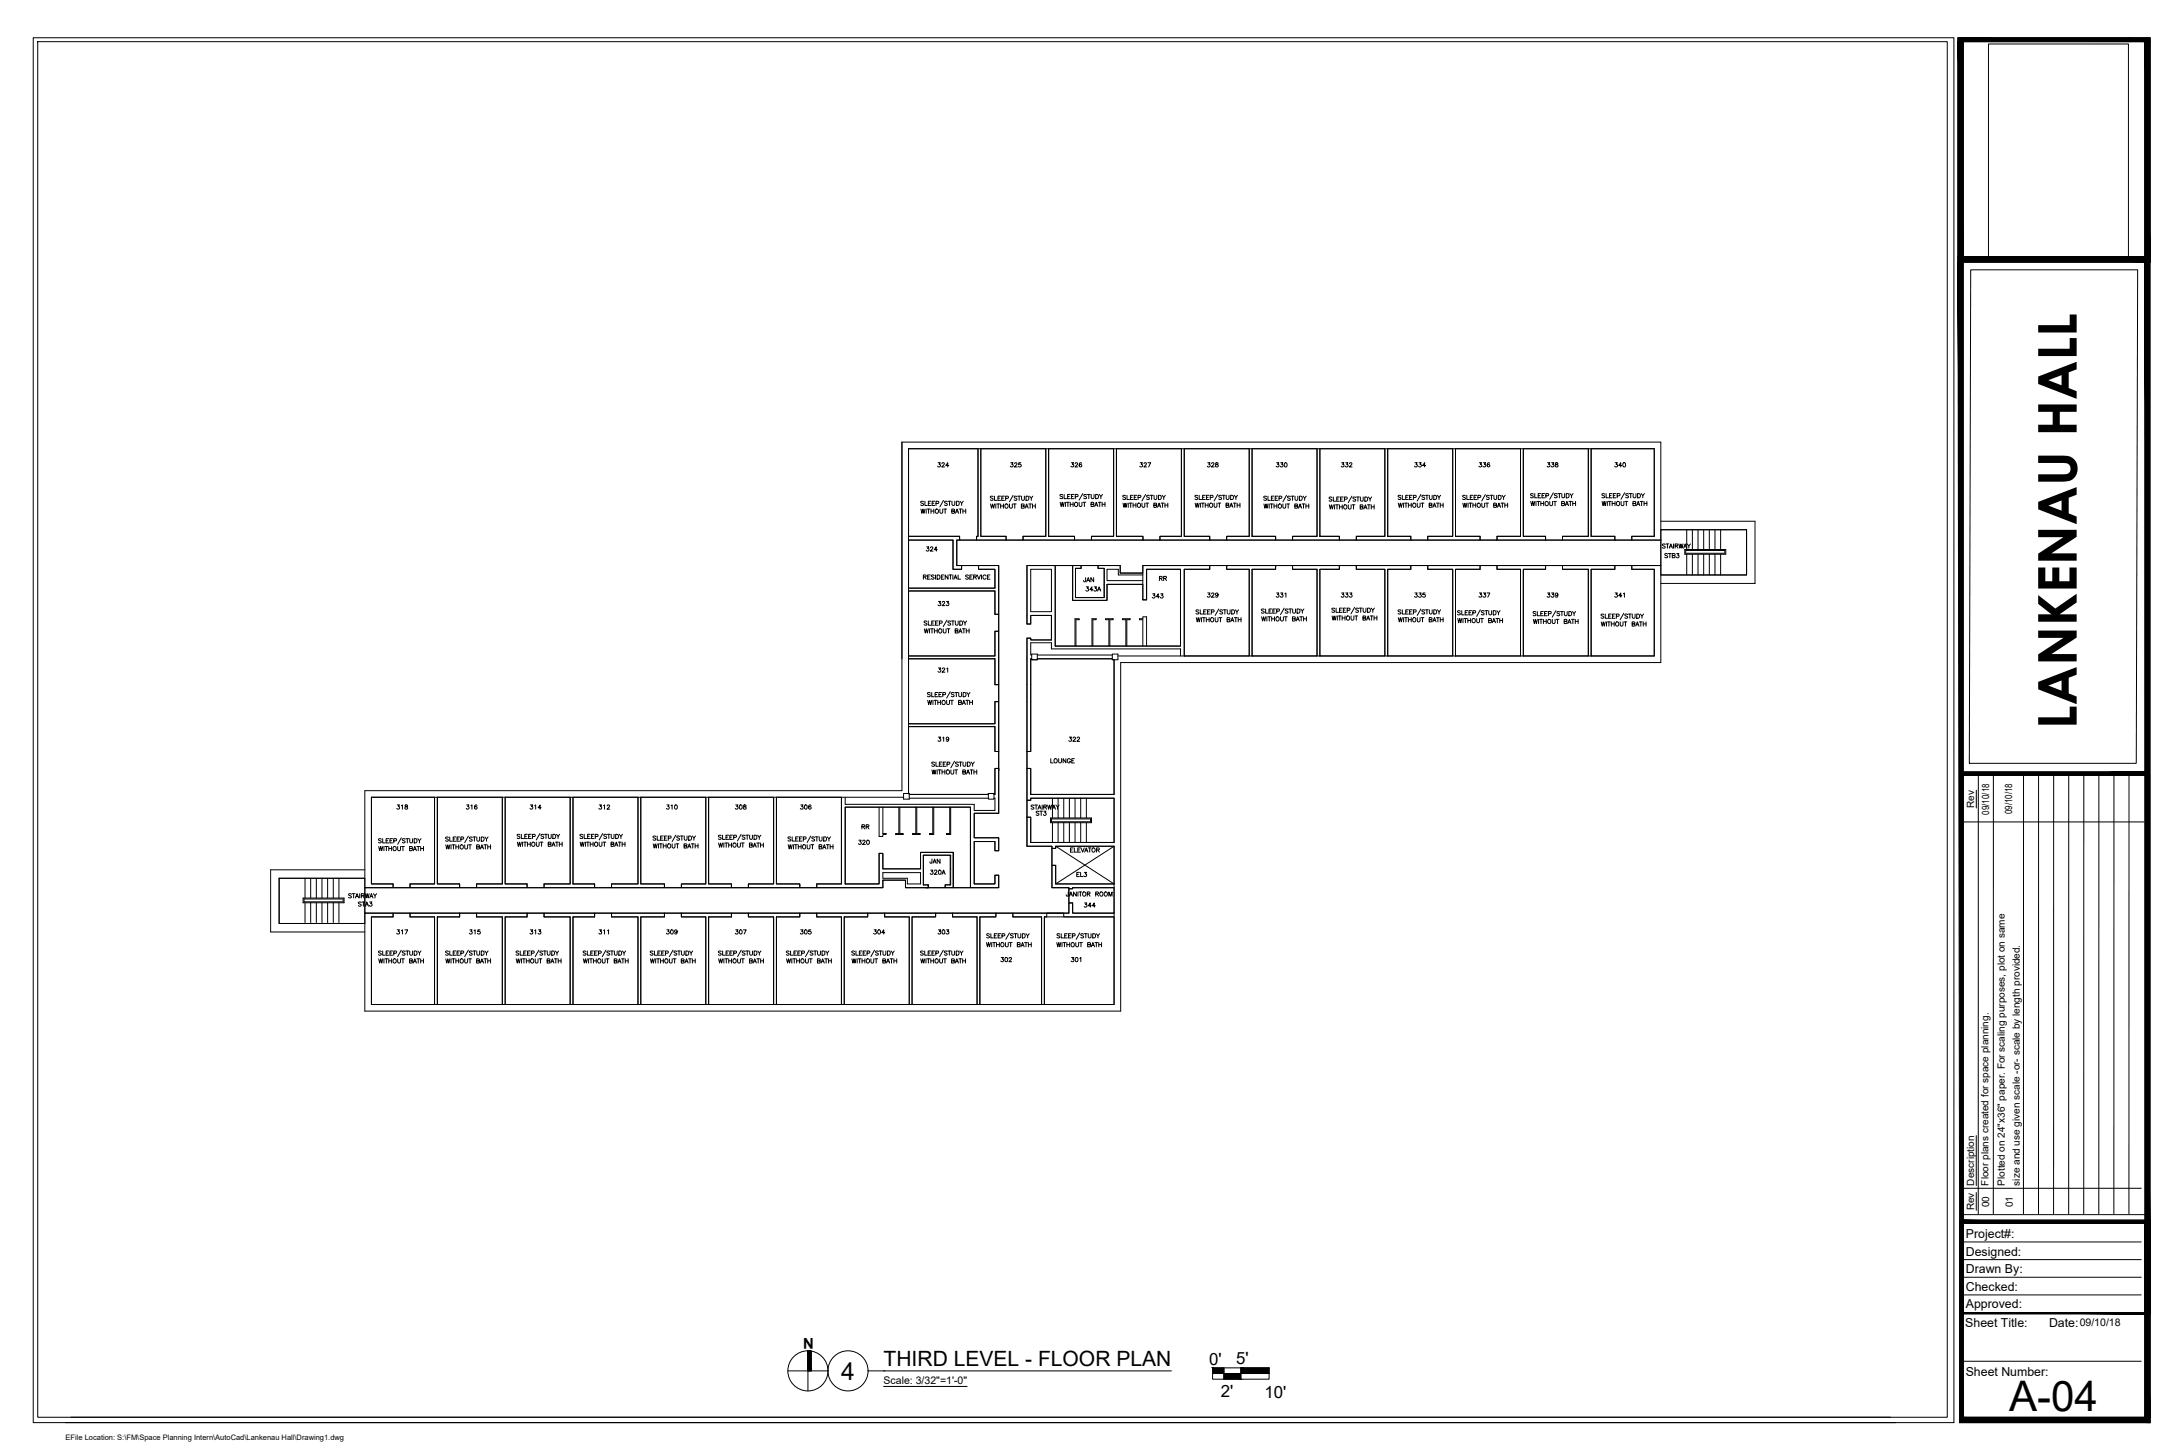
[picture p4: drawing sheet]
<svg xmlns="http://www.w3.org/2000/svg" width="914mm" height="610mm" viewBox="0 0 914 610" stroke-linecap="round" stroke-linejoin="round" font-family="sans-serif">
<defs><g id="words">
<text font-size="22.6" x="875.1" y="307.1" transform="rotate(-90 875.1 307.1)">LANKENAU HALL</text>
<text font-size="17.7" x="846.6" y="594.5">A-04</text>
<text font-size="10.4" x="354.5" y="581.3">4</text>
<text font-size="8.9" x="372.3" y="575.7">THIRD LEVEL - FLOOR PLAN</text>
<g font-size="7.1">
<text x="509.5" y="574.9">0'</text>
<text x="520.8" y="574.8">5'</text>
<text x="514.5" y="588.7">2'</text>
<text x="532.8" y="588.9">10'</text>
</g>
<text font-size="6.3" x="342.9" y="563.7" transform="rotate(180 342.9 563.7)">N</text>
<text font-size="5.3" x="442" y="322.8">LOUNGE</text>
<g font-size="5.2">
<text x="828.4" y="521.5">Project#:</text>
<text x="828.4" y="528.9">Designed:</text>
<text x="828.4" y="536.4">Drawn By:</text>
<text x="828.4" y="543.9">Checked:</text>
<text x="828.4" y="551.2">Approved:</text>
<text x="828.1" y="559">Sheet Title:</text>
<text x="863.4" y="559.1">Date:</text>
<text x="828.3" y="579.8">Sheet Number:</text>
</g>
<g font-size="4.9">
<text x="394.4" y="197.9">324</text>
<text x="424.7" y="197.9">325</text>
<text x="450.5" y="197.9">326</text>
<text x="479.4" y="197.9">327</text>
<text x="508" y="197.9">328</text>
<text x="536.9" y="197.9">330</text>
<text x="564.4" y="197.9">332</text>
<text x="595.1" y="197.9">334</text>
<text x="622.3" y="197.9">336</text>
<text x="651.2" y="197.9">338</text>
<text x="679.4" y="197.9">340</text>
<text x="502.7" y="214.8">WITHOUT BATH</text>
<text x="531.6" y="215.2">WITHOUT BATH</text>
<text x="559.2" y="215.5">WITHOUT BATH</text>
<text x="674.2" y="214.1">WITHOUT BATH</text>
<text x="389.5" y="233.5">324</text>
<text x="699.6" y="232.1">STAIRWAY</text>
<text x="700.6" y="236.4">STB3</text>
<text x="487.5" y="245.9">RR</text>
<text x="455.8" y="246.2">JAN</text>
<text x="456.5" y="250.1">343A</text>
<text x="394.4" y="256.5">323</text>
<text x="484.7" y="253.3">343</text>
<text x="508" y="252.9">329</text>
<text x="536.9" y="252.9">331</text>
<text x="564.4" y="252.9">333</text>
<text x="595.1" y="252.9">335</text>
<text x="622.3" y="252.9">337</text>
<text x="651.2" y="252.9">339</text>
<text x="679.4" y="252.9">341</text>
<text x="503.1" y="263.2">WITHOUT BATH</text>
<text x="530.6" y="262.8">WITHOUT BATH</text>
<text x="645.2" y="263.9">WITHOUT BATH</text>
<text x="673.8" y="264.9">WITHOUT BATH</text>
<text x="394.4" y="284.3">321</text>
<text x="394.4" y="313.6">319</text>
<text x="449.4" y="313.6">322</text>
<text x="166.2" y="342.2">318</text>
<text x="195.4" y="342.2">316</text>
<text x="222.6" y="342.2">314</text>
<text x="251.5" y="342.2">312</text>
<text x="280.1" y="342.2">310</text>
<text x="309" y="342.2">308</text>
<text x="336.2" y="342.2">306</text>
<text x="433.6" y="342.2">STAIRWAY</text>
<text x="435.7" y="344.7">ST3</text>
<text x="362.3" y="350.3">RR</text>
<text x="217" y="357.7">WITHOUT BATH</text>
<text x="243.4" y="357.7">WITHOUT BATH</text>
<text x="331.3" y="358.8">WITHOUT BATH</text>
<text x="360.9" y="357">320</text>
<text x="390.9" y="364.8">JAN</text>
<text x="450.1" y="360.2">ELEVATOR</text>
<text x="391.2" y="369.7">320A</text>
<text x="453" y="370.4">EL3</text>
<text x="150.3" y="383.1">STA3</text>
<text x="448.4" y="378.9">JANITOR ROOM</text>
<text x="456.1" y="383.5">344</text>
<text x="166.2" y="394.8">317</text>
<text x="196.8" y="394.8">315</text>
<text x="222.6" y="394.8">313</text>
<text x="251.5" y="394.8">311</text>
<text x="280.1" y="394.8">309</text>
<text x="309" y="394.8">307</text>
<text x="336.2" y="394.8">305</text>
<text x="367.2" y="394.8">304</text>
<text x="394.4" y="394.8">303</text>
<text x="216.6" y="407.1">WITHOUT BATH</text>
<text x="244.8" y="407.1">WITHOUT BATH</text>
<text x="273" y="407.1">WITHOUT BATH</text>
<text x="330.6" y="407.1">WITHOUT BATH</text>
<text x="358.1" y="407.1">WITHOUT BATH</text>
<text x="387" y="407.1">WITHOUT BATH</text>
<text x="420.9" y="406.4">302</text>
<text x="450.5" y="406.4">301</text>
</g>
<g font-size="4.4">
<text x="876.3" y="558.7">09/10/18</text>
<text x="372.3" y="583.2">Scale: 3/32&quot;=1'-0&quot;</text>
</g>
<g font-size="4.2">
<text x="831.9" y="340.4" transform="rotate(-90 831.9 340.4)">Rev</text>
<text x="838.3" y="343.2" transform="rotate(-90 838.3 343.2)">09/10/18</text>
<text x="847.9" y="343" transform="rotate(-90 847.9 343)">09/10/18</text>
<text x="831.9" y="499.5" transform="rotate(-90 831.9 499.5)">Description</text>
<text x="838" y="499.5" transform="rotate(-90 838 499.5)">Floor plans created for space planning.</text>
<text x="844.8" y="499.5" transform="rotate(-90 844.8 499.5)">Plotted on 24&quot;x36&quot; paper. For scaling purposes, plot on same</text>
<text x="851.1" y="499.5" transform="rotate(-90 851.1 499.5)">size and use given scale -or- scale by length provided.</text>
<text x="831.9" y="509.9" transform="rotate(-90 831.9 509.9)">Rev</text>
<text x="838.2" y="508.5" transform="rotate(-90 838.2 508.5)">00</text>
<text x="848.2" y="508.5" transform="rotate(-90 848.2 508.5)">01</text>
</g>
<text font-size="3.2" x="27.6" y="606.8">EFile Location: S:\FM\Space Planning Intern\AutoCad\Lankenau Hall\Drawing1.dwg</text>
</g></defs>
<!-- layer: BLDG lines -->
<g fill="none" stroke="#000" stroke-width=".42">
<path d="M412.1 189v36.9h-.6v1.6h12.4v-1.6h-10.6v-36.9M440.7 189v36.9h-9.6v1.6h21.7v-1.6h-10.9v-36.9M469.3 189v36.9h-9.4v1.6h21.7v-1.6h-11.1v-36.9M497.8 189v36.9h-9v1.6h21v-1.6h-10.8v-36.9M526.4 189v36.9h-9.5v1.6h20.6v-1.6h-9.9v-36.9M555 189v36.9h-10.3v1.6h19.7v-1.6h-8.2v-36.9M583.6 189v36.9h-12.1v1.6h23v-1.6h-9.7v-36.9M612.1 189v36.9h-10.5v1.6h22.1v-1.6h-10.4v-36.9M640.7 189v36.9h-9.9v1.6h20.5v-1.6h-9.4v-36.9M669.3 189v36.9h-10.9v1.6h22.1v-1.6h-10v-36.9M699.8 219.6h39.7v26.2h-39.7M382.8 225.9h21.6v1.6h-1.2v10.8h2v1.5h-3.6v-12.3h-18.8"/>
<path d="M432.7 238.3v24.6h1.6v-3.6h8.8v10.3h-8.8v-.8h-1.6v19.6M434.3 239.8h8.8v17.9h-8.8zM444.6 239.8v32.4h52.8v-32.4h-14.2v12.9h-1.6v-14.4h28.2v1.5h-10.8v36.6M452 238.3v7.9M453.2 239.4v6.8M465.3 238.3h6.7v3.1h9.6M465.3 239.4v6.8M699.8 223.2h36.2v19h-36.2M709.9 231.5h17.3v2h-17.3M710.3 231.9h16.5v1.2h-16.5M710.8 223.2v8.3M710.8 233.5v8.7"/>
<path d="M713.1 223.2v8.3M713.1 233.5v8.7M715.5 223.2v8.3M715.5 233.5v8.7M717.9 223.2v8.3M717.9 233.5v8.7M720.3 223.2v8.3M720.3 233.5v8.7M722.7 223.2v8.3M722.7 233.5v8.7M725 223.2v8.3M725 233.5v8.7"/>
<path d="M382.8 247.8h36.4v-8h-6.9v-1.5h8.5v20.5h-1.6v-9.8h-36.4M466.5 246.2h15.1M481.6 242.2h-10.4v-2.4h-4.7v4.8h15.1M382.8 276.4h36.4v-10.5h1.6v22.5h-1.6v-10.9h-36.4M434.7 275.9h-.4v-5.1h8.8v2.6h54.3v3M434.7 277.5h-.4v10.9M434.7 275.6h2.4v2.3h-2.4zM437.1 277.5h31.6M437.1 275.9h31.6M453 272.2v-11.5h1.8v.4h-1.4v11.1M460.1 272.2v-11.5h1.8v.4h-1.4v11.1M467.3 272.2v-11.1h-1.4v-.4h3.2v.4h-1.4v11.1"/>
<path d="M468.7 275.6h2.4v2.3h-2.4zM469.5 277.9v56.8h-35.2v-11h-1.6v13.4M471.1 276.4h226v-36.6h-9.5v-1.5h12.2v40.8h-227.6v146.9h-318.5v-41.3h11.9v1.6h-9.1v36.9h313v-66.7M474.4 272.2v-11.1h-1.4v-.4h3.2v.4h-1.4v11.1M481.6 272.2v-11.1h-1.4v-.4h1.4v-.8h1.6v12.3M526.4 276.4v-36.6h-9.5v-1.5h20.6v1.5h-9.9v36.6M555 276.4v-36.6h-10.3v-1.5h19.7v1.5h-8.2v36.6M583.6 276.4v-36.6h-12.1v-1.5h23v1.5h-9.7v36.6M612.1 276.4v-36.6h-10.5v-1.5h22.1v1.5h-10.4v36.6M640.7 276.4v-36.6h-9.9v-1.5h20.5v1.5h-9.4v36.6M669.3 276.4v-36.6h-10.9v-1.5h22.1v1.5h-10v36.6M432.7 295.6v21h1.6v-10.5"/>
<path d="M434.3 295.6v9.3M382.8 304.9h36.4v-9.3h1.6v21h-1.6v-10.5h-36.4M183.1 335.9v36.5h-10.3v1.6h20.9v-1.6h-9.4v-36.5M211.7 335.9v36.5h-10.9v1.6h21.3v-1.6h-9.2v-36.5M240.3 335.9v36.5h-11v1.6h21.2v-1.6h-9.1v-36.5M268.8 335.9v36.5h-11.1v1.6h22.3v-1.6h-10v-36.5M297.4 335.9v36.5h-10.3v1.6h21.1v-1.6h-9.6v-36.5M326 335.9v36.5h-10.6v1.6h21.6v-1.6h-9.8v-36.5M354.6 335.9v36.5h-10.4v1.6h27.8v-3.2h9.6v3.2h7.5M356.2 335.9v3h54.3v2.5h8.7v-5.1h-.3M380.8 334.3h2.3v2.4h-2.3zM382.8 334.3v-145.3h314.3v36.9h-9.5v1.6h12.2v-41.2h-319.7v146.8h-226.4v40.9h11.9v-1.6h-9.1v-36.5h224.3"/>
<path d="M383.1 336.3h33.4M383.1 334.7h33.4M416.5 334.3h2.4v2.4h-2.4zM418.9 334.7h.3v-11h1.6v18.9h-10.3v10.3h10.3v5.5h-1.6v-3.9h-8.7v17.9h8.7v-3.7h1.6v5.3M434.3 337.1v-.8h35.2v18.6h-35.2v-10.6h-1.6v12.2h10.6v.9h1.5v-.9M443.5 336.3v8.3M445.9 336.3v8.3M448.2 336.3v8.3M450.6 336.3v8.3M453 336.3v8.3M455.4 336.3v8.3M457.8 336.3v8.3"/>
<path d="M370.4 340v12.4h1.6v-.8h1.4v-.4h-1.4v-11.2M378.8 340v11.2h-1.4v.4h3.2v-.4h-1.4v-11.2M385.9 340v11.2h-1.4v.4h3.2v-.4h-1.4v-11.2M393.1 340v11.2h-1.4v.4h1.8v-11.6M400.2 340v11.2h-1.4v.4h1.8v-11.6M442.7 344.6h17.2v2h-17.2zM443.1 345h16.4v1.2h-16.4M443.5 346.6v8.3M444.8 356.5h24.7M444.8 356.5l24.7 15.9h-24.7M445.9 346.6v8.3M448.2 346.6v8.3"/>
<path d="M450.6 346.6v8.3M453 346.6v8.3M455.4 346.6v8.3M457.8 346.6v8.3M469.5 356.5l-24.7 15.9M127.7 378.3h17.3v2h-17.3zM128.1 378.7h16.5v1.2h-16.5zM128.5 370v8.3M130.9 370v8.3M133.3 370v8.3M135.7 370v8.3M138.1 370v8.3"/>
<path d="M140.4 370v8.3M142.8 370v8.3M153.7 370h-36.1v19.1h36.1M153.7 366.4h-39.7v26.2h39.7M372 367.6h15.9v4.8h-5.6v-2.4h-10.3zM389.1 366v6.8M400.6 366v6.8M401.8 366v8M408.9 362.1v-22.1h-52.7v32.4h14.2v-12.9h1.6v6.5h15.9M408.9 362.9v9.5M444.8 372.4v-7.8h-1.5v9.4h7.1M452 374h17.5"/>
<path d="M128.5 380.3v8.4M130.9 380.3v8.4M133.3 380.3v8.4M135.7 380.3v8.4M138.1 380.3v8.4M140.4 380.3v8.4M142.8 380.3v8.4M469.5 384.7h-17.5v-4.3h-1.6v4.3h-23.6v1.6h12.1v36.9M469.5 386.3h-29.4v36.9M183.1 423.2v-36.9h-10.3v-1.6h20.9v1.6h-9.4v36.9M211.7 423.2v-36.9h-10.9v-1.6h21.3v1.6h-9.2v36.9M240.3 423.2v-36.9h-11v-1.6h21.2v1.6h-9.1v36.9"/>
<path d="M268.8 423.2v-36.9h-11.1v-1.6h22.3v1.6h-10v36.9M297.4 423.2v-36.9h-10.3v-1.6h21.1v1.6h-9.6v36.9M326 423.2v-36.9h-10.6v-1.6h21.6v1.6h-9.8v36.9M354.6 423.2v-36.9h-10.4v-1.6h21.4v1.6h-9.9v36.9M383.1 423.2v-36.9h-10.3v-1.6h21.5v1.6h-10v36.9M411.7 423.2v-36.9h-10.3v-1.6h18.3v1.6h-6.8v36.9"/>
</g>
<!-- layer: TEXT -->
<g fill="none" stroke="#000" stroke-width=".42">
<path d="M388.1 214.5l.4 1.7 .4-1.7 .4 1.7 .5-1.7M389.1 211.4l-.4-.2-.7 .2 .1 .4 1 .5v.4l-.4 .2-.7-.2M389.7 211.2v1.7h1.1M390.3 214.5v1.7M390.7 214.5h1.2M391.2 212h.7M391.3 214.5v1.7M392.3 211.2h-1.1v1.7h1.1M392.3 214.5v1.7M392.3 215.3h1.2M392.8 212h.7M393.5 214.5v1.7"/>
<path d="M393.9 211.2h-1.1v1.7h1.1M394.4 212.1l1-.1 .1-.7-1.1-.1v1.7M396 214.5v1.2l.6 .5 .6-.2v-1.5M397.6 210.8l-1.6 2.7M397.7 214.5h1.2M398.3 214.5v1.7M399.2 211.4l-.4-.2-.8 .2 .2 .4 1 .6-.4 .5-.8-.2M399.5 211.2h1.2M400.1 211.2v1.7M401.1 215.3l1-.1 .1-.6-1.1-.1v1.7l1.1-.1 .1-.4-.5-.4M401.1 211.2v1.2l.5 .5 .6-.2 .1-1.5M402.6 216.2l.7-1.7 .7 1.7"/>
<path d="M402.9 215.7h.8M403 211.2h.6a.96 .96 0 0 1 .6 .9 .96 .96 0 0 1-.6 .8h-.6zM404.1 214.5h1.2M404.5 211.2l.7 .8v.9M404.7 214.5v1.7M405.7 215.3h1.2M405.7 214.5v1.7M405.9 211.2l-.7 .8M406.9 214.5v1.7M417.4 212.3l.4 1.8 .4-1.8 .5 1.8 .4-1.8M418.5 209.3l-.4-.3-.8 .3 .2 .4 1 .6-.4 .5-.8-.3M419.1 209v1.8h1"/>
<path d="M419.6 212.3v1.8M420 212.3h1.2M420.5 209.9h.7M420.6 212.3v1.8M421.6 209h-1.1v1.8h1.1M421.7 212.3v1.8M421.7 213.2h1.1M422.1 209.9h.7M422.8 212.3v1.8M423.2 209h-1.1v1.8h1.1M423.8 210l1-.1 .1-.7-1.1-.2v1.8M425.4 212.3v1.3l.5 .5 .6-.3 .1-1.5"/>
<path d="M426.9 208.7l-1.5 2.7M427 212.3h1.2M427.6 212.3v1.8M428.5 209.3l-.4-.3-.8 .3 .2 .4 1 .6-.4 .5-.8-.3M428.9 209h1.2M429.5 209v1.8M430.4 213.2l1-.1 .1-.6-1.1-.2v1.8l1.1-.2 .1-.4-.4-.3M430.5 209v1.3l.5 .5 .6-.3 .1-1.5M431.9 214.1l.7-1.8 .7 1.8M432.2 213.5h.8M432.4 209h.5a.95 .95 0 0 1 .7 .9 .95 .95 0 0 1-.7 .9h-.5zM433.5 212.3h1.2"/>
<path d="M433.9 209l.7 .9v.9M434.1 212.3v1.8M435.1 213.2h1.2M435.1 212.3v1.8M435.2 209l-.6 .9M436.3 212.3v1.8M446.7 211.6l.5 1.8 .4-1.8 .4 1.8 .4-1.8M447.8 208.6l-.4-.3-.8 .3 .2 .4 .9 .4 .1 .4-.4 .3-.8-.3M448.4 208.3v1.8h1M448.9 211.6v1.8M449.4 211.6h1.2M449.9 209.1h.6"/>
<path d="M450 211.6v1.8M451 208.3h-1.1v1.8h1.1M451 211.6v1.8M451 212.4h1.2M451.5 209.1h.7M452.2 211.6v1.8M452.6 208.3h-1.1v1.8h1.1M453.1 209.2l1-.1 .1-.6-1.1-.2v1.8M454.7 211.6v1.3l.5 .5 .6-.3 .1-1.5M456.2 208l-1.5 2.7M456.3 211.6h1.2M456.9 211.6v1.8"/>
<path d="M457.9 208.6l-.5-.3-.7 .3 1.2 1-.5 .5-.7-.3M458.2 208.3h1.2M458.8 208.3v1.8M459.8 212.4h1l.1-.6-1.1-.2v1.8l1.1-.2v-.4l-.4-.4M459.8 208.3v1.3l.5 .5 .6-.3 .1-1.5M461.3 213.4l.7-1.8 .6 1.8M461.5 212.8h.9M461.7 208.3h.6a.96 .96 0 0 1 .6 .9 .96 .96 0 0 1-.6 .9h-.6zM462.8 211.6h1.2M463.2 208.3l.7 .8v1M463.4 211.6v1.8M464.4 212.4h1.2"/>
<path d="M464.4 211.6v1.8M464.6 208.3l-.7 .8M465.6 211.6v1.8M473.2 212l.4 1.7 .5-1.7 .4 1.7 .4-1.7M474.3 208.9l-.4-.2-.8 .2 .2 .4 1 .6-.4 .5-.8-.2M474.9 208.7v1.7h1M475.4 212v1.7M475.8 212h1.2M476.3 209.5h.7M476.4 212v1.7M477.4 208.7h-1.1v1.7h1.1M477.5 212.8h1.2"/>
<path d="M477.5 212v1.7M478 209.5h.6M478.7 212v1.7M479.1 208.7h-1.1v1.7h1.1M479.6 209.6l1-.1 .1-.7-1.1-.1v1.7M481.2 212v1.2l.5 .5 .6-.2 .1-1.5M482.7 208.3l-1.5 2.7M482.8 212h1.2M483.4 212v1.7M484.3 208.9l-.4-.2-.8 .2 1.2 1-.4 .5-.8-.2M484.7 208.7h1.2M485.3 208.7v1.7"/>
<path d="M486.2 212.8l1-.1 .1-.6-1.1-.1v1.7l1.1-.1 .1-.5-.4-.3M486.3 208.7v1.2l.5 .5 .6-.2 .1-1.5M487.8 213.7l.6-1.7 .7 1.7M488 213.1h.9M488.2 208.7h.6a.96 .96 0 0 1 .6 .9 .96 .96 0 0 1-.6 .8h-.6zM489.3 212h1.2M489.7 208.7l.7 .8v.9M489.9 212v1.7M490.9 212.8h1.2M490.9 212v1.7M491.1 208.7l-.7 .8M492.1 212v1.7"/>
<path d="M504.7 208.9l-.4-.2-.8 .2 .2 .4 1 .6-.4 .5-.8-.2M505.3 208.7v1.7h1M507.9 208.7h-1.1v1.7M509.5 208.7h-1.1v1.7M510 209.6l1-.1 .1-.7-1.1-.1v1.7M513.1 208.3l-1.5 2.7M514.8 208.9l-.5-.2-.7 .2 .1 .4 1.1 .6-.5 .5-.7-.2M515.1 208.7h1.2M515.7 208.7v1.7M516.7 208.7v1.2l.5 .5 .6-.2 .1-1.5M518.6 208.7h.6a.95 .95 0 0 1 .6 .9 .95 .95 0 0 1-.6 .8h-.6zM520.1 208.7l.7 .8v.9"/>
<path d="M521.5 208.7l-.7 .8M533.7 209.3l-.4-.3-.8 .3 .2 .4 1 .6-.4 .5-.8-.3M534.3 209v1.8h1M536.8 209h-1.1v1.8M538.5 209h-1.2v1.8M539 210l1-.1 .1-.7-1.1-.2v1.8M542.1 208.7l-1.5 2.7M543.7 209.3l-.4-.3-.8 .3 1.2 1-.4 .5-.8-.3M544.1 209h1.2M544.7 209v1.8M545.7 209v1.3l.5 .5 .6-.3 .1-1.5M547.6 209h.6a.95 .95 0 0 1 .6 .9 .95 .95 0 0 1-.6 .9h-.6z"/>
<path d="M549.1 209l.7 .9v.9M550.4 209l-.6 .9M561.2 209.6l-.4-.2-.8 .2 .2 .5 1 .6-.4 .5-.8-.3M561.8 209.4v1.8h1.1M564.4 209.4h-1.1v1.8M566 209.4h-1.1v1.8M566.5 210.3l1-.1 .1-.7-1.1-.1v1.8M569.7 209l-1.6 2.8M571.3 209.6l-.4-.2-.8 .2 .2 .5 .9 .4 .1 .4-.4 .3-.8-.3M571.6 209.4h1.2M572.2 209.4v1.8M573.2 209.4v1.3l.5 .5 .6-.3 .1-1.5"/>
<path d="M575.1 209.4h.6a.96 .96 0 0 1 .6 .9 .96 .96 0 0 1-.6 .9h-.6zM576.6 209.4l.7 .8v1M578 209.4l-.7 .8M589.2 212l.5 1.7 .4-1.7 .4 1.7 .4-1.7M590.3 208.9l-.4-.2-.8 .2 .2 .4 1 .6-.4 .5-.8-.2M590.9 208.7v1.7h1M591.4 212v1.7M591.9 212h1.1M592.3 209.5h.7M592.5 212v1.7M593.5 208.7h-1.2v1.7h1.2M593.5 212.8h1.2"/>
<path d="M593.5 212v1.7M594 209.5h.6M594.7 212v1.7M595.1 208.7h-1.1v1.7h1.1M595.6 209.6l1-.1 .1-.7-1.1-.1v1.7M597.2 212v1.2l.5 .5 .6-.2 .1-1.5M598.7 208.3l-1.5 2.7M598.8 212h1.2M599.4 212v1.7M600.4 208.9l-.5-.2-.7 .2 .1 .4 1.1 .6-.5 .5-.7-.2M600.7 208.7h1.2M601.3 208.7v1.7"/>
<path d="M602.2 212.8l1.1-.1v-.6l-1.1-.1v1.7l1.1-.1 .1-.5-.4-.3M602.3 208.7v1.2l.5 .5 .6-.2 .1-1.5M603.8 213.7l.6-1.7 .7 1.7M604 213.1h.9M604.2 208.7h.6a.96 .96 0 0 1 .6 .9 .96 .96 0 0 1-.6 .8h-.6zM605.3 212h1.2M605.7 208.7l.7 .8v.9M605.9 212v1.7M606.9 212.8h1.2M606.9 212v1.7M607.1 208.7l-.7 .8M608.1 212v1.7"/>
<path d="M616.4 212l.4 1.7 .5-1.7 .4 1.7 .4-1.7M617.5 208.9l-.4-.2-.8 .2 .2 .4 .9 .5 .1 .4-.4 .2-.8-.2M618.1 208.7v1.7h1M618.6 212v1.7M619.1 212h1.1M619.5 209.5h.7M619.6 212v1.7M620.6 208.7h-1.1v1.7h1.1M620.7 212.8h1.2M620.7 212v1.7M621.2 209.5h.6M621.9 212v1.7"/>
<path d="M622.3 208.7h-1.1v1.7h1.1M622.8 209.6l1-.1 .1-.7-1.1-.1v1.7M624.4 212v1.2l.5 .5 .6-.2 .1-1.5M625.9 208.3l-1.5 2.7M626 212h1.2M626.6 212v1.7M627.5 208.9l-.4-.2-.7 .2 .1 .4 1 .6-.4 .5-.7-.2M627.9 208.7h1.2M628.5 208.7v1.7M629.4 212.8l1-.1 .1-.6-1.1-.1v1.7l1.1-.1 .1-.5-.4-.3M629.5 208.7v1.2l.5 .5 .6-.2 .1-1.5M631 213.7l.6-1.7 .7 1.7"/>
<path d="M631.2 213.1h.9M631.4 208.7h.6a.96 .96 0 0 1 .6 .9 .96 .96 0 0 1-.6 .8h-.6zM632.5 212h1.2M632.9 208.7l.7 .8v.9M633.1 212v1.7M634.1 212.8h1.2M634.1 212v1.7M634.3 208.7l-.7 .8M635.3 212v1.7M645 211.2l.5 1.8 .4-1.8 .4 1.8 .4-1.8M646.1 208.2l-.4-.3-.8 .3 .2 .4 .9 .5 .1 .4-.4 .2-.8-.2M646.7 207.9v1.8h1"/>
<path d="M647.2 211.2v1.8M647.7 211.2h1.2M648.2 208.8h.7M648.3 211.2v1.8M649.3 207.9h-1.1v1.8h1.1M649.3 212.1h1.2M649.3 211.2v1.8M649.8 208.8h.7M650.5 211.2v1.8M650.9 207.9h-1.1v1.8h1.1M651.4 208.9l1-.1 .1-.7-1.1-.2v1.8M653 211.2v1.3l.5 .5 .6-.2 .1-1.6"/>
<path d="M654.5 207.6l-1.5 2.7M654.7 211.2h1.1M655.2 211.2v1.8M656.2 208.2l-.5-.3-.7 .3 .1 .4 1.1 .6-.5 .5-.7-.2M656.5 207.9h1.2M657.1 207.9v1.8M658.1 212.1l1-.1 .1-.6-1.1-.2v1.8l1.1-.1v-.5l-.4-.3M658.1 207.9v1.3l.5 .5 .6-.2 .1-1.6M659.6 213l.7-1.8 .6 1.8M659.8 212.4h.9M660 207.9h.6a.95 .95 0 0 1 .6 .9 .95 .95 0 0 1-.6 .9h-.6zM661.1 211.2h1.2"/>
<path d="M661.5 207.9l.7 .9v.9M661.7 211.2v1.8M662.7 212.1h1.2M662.7 211.2v1.8M662.9 207.9l-.7 .9M663.9 211.2v1.8M676.2 208.2l-.4-.3-.8 .3 .2 .4 .9 .5 .1 .4-.4 .2-.8-.2M676.8 207.9v1.8h1M679.3 207.9h-1.1v1.8M680.9 207.9h-1.1v1.8M681.5 208.9l1-.1 .1-.7-1.1-.2v1.8M684.6 207.6l-1.5 2.7"/>
<path d="M686.2 208.2l-.4-.3-.8 .3 .2 .4 .9 .5 .1 .4-.4 .2-.8-.2M686.6 207.9h1.1M687.2 207.9v1.8M688.2 207.9v1.3l.5 .5 .6-.2 .1-1.6M690 207.9h.6a.96 .96 0 0 1 .7 .9 .96 .96 0 0 1-.7 .9h-.6zM691.6 207.9l.7 .9v.9M692.9 207.9l-.6 .9M389.1 243.1l1-.1 .1-.6-1.1-.2v1.8M389.7 243.1l.6 .9M390.9 243.1h.7M392 242.2h-1.1v1.8h1.1M393.6 242.5l-.4-.3-.8 .3 .2 .4 .9 .4 .1 .5-.4 .2-.8-.2"/>
<path d="M394.2 242.2v1.8M394.9 242.2h.6a.96 .96 0 0 1 .6 .9 .96 .96 0 0 1-.6 .9h-.6zM396.7 243.1h.7M397.8 242.2h-1.1v1.8h1.1M399.5 242.2v1.8l-1.2-1.8v1.8M399.9 242.2h1.2M400.5 242.2v1.8M401.5 242.2v1.8M401.9 244l.7-1.8 .7 1.8M402.2 243.4h.8M403.7 242.2v1.8h1M408.1 242.5l-.5-.3-.7 .3 .1 .4 1 .4 .1 .5-.5 .2-.7-.2"/>
<path d="M408.7 243.1h.6M409.8 242.2h-1.1v1.8h1.1M410.3 243.1l1-.1 .1-.6-1.1-.2v1.8M410.9 243.1l.6 .9M411.8 242.2l.7 1.8 .7-1.8M413.6 242.2v1.8M415.5 242.6a.66 .66 0 0 0-.8-.4 .66 .66 0 0 0-.5 .7v.4a.66 .66 0 0 0 .5 .7 .66 .66 0 0 0 .8-.4M416.1 243.1h.6M417.2 242.2h-1.1v1.8h1.1M505.2 257.2l-.5-.3-.7 .3 .1 .4 1 .4 .1 .4-.5 .3-.7-.3M505.8 256.9v1.8h1M508.3 256.9h-1.1v1.8"/>
<path d="M509.9 256.9h-1.1v1.8M510.4 257.8h1.1v-.7l-1.1-.2v1.8M513.6 256.6l-1.6 2.7M515.2 257.2l-.4-.3-.8 .3 .2 .4 1 .6-.4 .5-.8-.3M515.5 256.9h1.2M516.1 256.9v1.8M517.1 256.9v1.3l.6 .5 .6-.3v-1.5M519 256.9h.6a.95 .95 0 0 1 .6 .9 .95 .95 0 0 1-.6 .9h-.6zM520.6 256.9l.6 .9v.9M521.9 256.9l-.7 .9M532.7 256.8l-.4-.2-.8 .2 .2 .4 .9 .5 .1 .4-.4 .2-.8-.2M533.3 256.6v1.7h1"/>
<path d="M535.9 256.6h-1.2v1.7M537.5 256.6h-1.1v1.7M538 257.5l1-.1 .1-.7-1.1-.1v1.7M541.1 256.2l-1.5 2.7M542.7 256.8l-.4-.2-.8 .2 .2 .4 1 .6-.4 .5-.8-.2M543.1 256.6h1.2M543.7 256.6v1.7M544.7 256.6v1.2l.5 .5 .6-.2 .1-1.5M546.6 256.6h.6a.95 .95 0 0 1 .6 .8 .95 .95 0 0 1-.6 .9h-.6zM548.1 256.6l.7 .8v.9M549.5 256.6l-.7 .8M561.3 259.5l.4 1.8 .5-1.8 .4 1.8 .4-1.8"/>
<path d="M562.4 256.4l-.4-.2-.8 .2 .2 .5 1 .6-.4 .5-.8-.3M563 256.2v1.8h1M563.5 259.5v1.8M564 259.5h1.1M564.4 257h.7M564.5 259.5v1.8M565.6 256.2h-1.2v1.8h1.2M565.6 259.5v1.8M566.1 257h.6M566.8 259.5v1.8M567.2 256.2h-1.1v1.8h1.1M567.7 257.1l1-.1 .1-.6-1.1-.2v1.8"/>
<path d="M569.3 259.5v1.3l.5 .5 .6-.3 .1-1.5M570.8 255.9l-1.5 2.7M570.9 259.5h1.2M571.5 259.5v1.8M572.4 256.4l-.4-.2-.8 .2 .2 .5 1 .6-.4 .5-.8-.3M572.8 256.2h1.2M573.4 256.2v1.8M574.4 256.2v1.3l.5 .5 .6-.3 .1-1.5M576.3 256.2h.6a.96 .96 0 0 1 .6 .9 .96 .96 0 0 1-.6 .9h-.6zM577.4 259.5h1.2M577.8 256.2l.7 .8v1M578 259.5v1.8"/>
<path d="M579 259.5v1.8M579.2 256.2l-.7 .8M580.2 259.5v1.8M590.3 257.2l-.4-.3-.8 .3 .2 .4 .9 .4 .1 .4-.4 .3-.8-.3M590.9 256.9v1.8h1M592.3 257.8h.7M593.5 256.9h-1.2v1.8h1.2M594 257.8h.6M595.1 256.9h-1.1v1.8h1.1M595.6 257.8h1l.1-.7-1.1-.2v1.8M598.7 256.6l-1.5 2.7M600.4 257.2l-.5-.3-.7 .3 .1 .4 1.1 .6-.5 .5-.7-.3"/>
<path d="M600.7 256.9h1.2M601.3 256.9v1.8M602.3 256.9v1.3l.5 .5 .6-.3 .1-1.5M604.2 256.9h.6a.96 .96 0 0 1 .6 .9 .96 .96 0 0 1-.6 .9h-.6zM605.7 256.9l.7 .9v.9M607.1 256.9l-.7 .9M615.4 257.5l-.5-.2-.7 .2 1.2 1-.5 .5-.7-.2M616 257.3v1.7h1M617.4 258.1h.7M618.5 257.3h-1.1v1.7h1.1M619 258.1h.7M620.1 257.3h-1.1v1.7h1.1"/>
<path d="M620.6 258.2l1.1-.1v-.7l-1.1-.1v1.7M623.8 256.9l-1.6 2.7M625.4 257.5l-.4-.2-.8 .2 .2 .4 .8 .4 .2 .5-.4 .2-.8-.2M625.7 257.3h1.2M626.3 257.3v1.7M627.3 257.3v1.2l.6 .5 .5-.2 .1-1.5M629.2 257.3h.6a.96 .96 0 0 1 .6 .9 .96 .96 0 0 1-.6 .8h-.6zM630.7 257.3l.7 .8v.9M632.1 257.3l-.7 .8M647.2 257.9l-.4-.3-.8 .3 .2 .4 .9 .4-.1 .6-1-.2M647.8 257.6v1.8h1M650.3 257.6h-1.1v1.8"/>
<path d="M652 257.6h-1.1v1.8M652.5 258.6l1-.1 .1-.7-1.1-.2v1.8M655.6 257.3l-1.5 2.7M657.2 257.9l-.4-.3-.7 .3 .1 .4 1 .6-.4 .5-.7-.3M657.6 257.6h1.2M658.2 257.6v1.8M659.2 257.6v1.3l.5 .5 .6-.3 .1-1.5M661.1 257.6h.6a.96 .96 0 0 1 .6 .9 .96 .96 0 0 1-.6 .9h-.6zM662.6 257.6l.7 .9v.9M664 257.6l-.7 .9M675.8 258.9l-.4-.2-.8 .2 .2 .5 .9 .4 .1 .4-.4 .3-.8-.3M676.4 258.7v1.8h1"/>
<path d="M679 258.7h-1.1v1.8M680.6 258.7h-1.1v1.8M681.1 259.6l1-.1 .1-.6-1.1-.2v1.8M684.2 258.3l-1.5 2.8M685.9 258.9l-.5-.2-.7 .2 .1 .5 1.1 .6-.5 .5-.7-.3M686.2 258.7h1.2M686.8 258.7v1.8M687.8 258.7v1.3l.5 .5 .6-.3 .1-1.5M689.7 258.7h.6a.95 .95 0 0 1 .6 .9 .95 .95 0 0 1-.6 .9h-.6zM691.2 258.7l.7 .8v1M692.6 258.7l-.7 .8M389.5 264.9l.4 1.8 .4-1.8 .5 1.8 .4-1.8"/>
<path d="M390.6 261.9l-.5-.3-.7 .3 .2 .4 1 .6-.5 .5-.7-.3M391.2 261.6v1.8h1M391.7 264.9v1.8M392.1 264.9h1.2M392.6 262.5h.7M392.7 264.9v1.8M393.7 261.6h-1.1v1.8h1.1M393.7 264.9v1.8M393.7 265.8h1.2M394.2 262.5h.7M394.9 264.9v1.8M395.3 261.6h-1.1v1.8h1.1"/>
<path d="M395.8 262.5h1.1v-.7l-1.1-.2v1.8M397.5 264.9v1.3l.5 .5 .6-.3 .1-1.5M399 261.3l-1.5 2.7M399.1 264.9h1.2M399.7 264.9v1.8M400.6 261.9l-.4-.3-.8 .3 .2 .4 1 .6-.4 .5-.8-.3M400.9 261.6h1.2M401.5 261.6v1.8M402.5 265.8l1-.1 .2-.4-.4-.4h-.8v1.8l1.1-.2 .1-.4-.4-.3M402.6 261.6v1.3l.5 .5 .6-.3 .1-1.5M404 266.7l.7-1.8 .7 1.8M404.3 266.1h.8"/>
<path d="M404.4 261.6h.6a.95 .95 0 0 1 .7 .9 .95 .95 0 0 1-.7 .9h-.6zM405.6 264.9h1.1M406 261.6l.6 .9v.9M406.2 264.9v1.8M407.2 265.8h1.2M407.2 264.9v1.8M407.3 261.6l-.7 .9M408.4 264.9v1.8M565.6 260.3h1.2M574.3 260.3h1.1v-.6l-1.1-.2v1.8l1.1-.2 .1-.4-.4-.4M575.9 261.3l.6-1.8 .7 1.8M576.1 260.7h.9"/>
<path d="M579 260.3h1.2M589.2 260.2l.5 1.8 .4-1.8 .4 1.8 .4-1.8M591.4 260.2v1.8M591.9 260.2h1.1M592.5 260.2v1.8M593.5 260.2v1.8M593.5 261.1h1.2M594.7 260.2v1.8M597.2 260.2v1.3l.5 .5 .6-.3 .1-1.5M598.8 260.2h1.2M599.4 260.2v1.8M602.2 261.1l1.1-.1v-.6l-1.1-.2v1.8l1.1-.2 .1-.4-.4-.3"/>
<path d="M603.8 262l.6-1.8 .7 1.8M604 261.4h.9M605.3 260.2h1.2M605.9 260.2v1.8M606.9 260.2v1.8M606.9 261.1h1.2M608.1 260.2v1.8M614.3 260.6l.4 1.8 .4-1.8 .4 1.8 .5-1.8M616.5 260.6v1.8M616.9 260.6h1.2M617.5 260.6v1.8M618.5 261.4h1.2"/>
<path d="M618.5 260.6v1.8M619.7 260.6v1.8M622.3 260.6v1.2l.5 .6 .6-.3 .1-1.5M623.9 260.6h1.2M624.5 260.6v1.8M627.3 261.4l1-.1 .1-.6-1.1-.1v1.8l1.1-.2 .1-.5-.5-.3M628.8 262.4l.7-1.8 .7 1.8M629.1 261.7h.8M630.3 260.6h1.2M630.9 260.6v1.8M632 261.4h1.1M632 260.6v1.8"/>
<path d="M633.1 260.6v1.8M390.9 295l.4 1.8 .5-1.8 .4 1.8 .4-1.8M392 292l-.4-.3-.8 .3 .2 .4 1 .6-.4 .5-.8-.2M392.6 291.7v1.8h1M393.1 295v1.8M393.6 295h1.1M394 292.6h.7M394.1 295v1.8M395.1 291.7h-1.1v1.8h1.1M395.2 295v1.8M395.2 295.9h1.2M395.7 292.6h.6"/>
<path d="M396.4 295v1.8M396.8 291.7h-1.1v1.8h1.1M397.3 292.7l1-.1 .1-.7-1.1-.2v1.8M398.9 295v1.3l.5 .5 .6-.2 .1-1.6M400.4 291.4l-1.5 2.7M400.5 295h1.2M401.1 295v1.8M402 292l-.4-.3-.8 .3 .2 .4 1 .6-.4 .5-.8-.2M402.4 291.7h1.2M403 291.7v1.8M403.9 295.9l1.1-.1v-.6l-1.1-.2v1.8l1.1-.1 .1-.5-.4-.3M404 291.7v1.3l.5 .5 .6-.2 .1-1.6"/>
<path d="M405.5 296.8l.6-1.8 .7 1.8M405.7 296.2h.9M405.9 291.7h.6a.96 .96 0 0 1 .6 .9 .96 .96 0 0 1-.6 .9h-.6zM407 295h1.2M407.4 291.7l.7 .9v.9M407.6 295v1.8M408.6 295.9h1.2M408.6 295v1.8M408.8 291.7l-.7 .9M409.8 295v1.8M392.7 324.3l.4 1.8 .5-1.8 .4 1.8 .4-1.8M393.8 321.3l-.4-.3-.8 .3 .2 .4 1 .6-.4 .5-.8-.2"/>
<path d="M394.4 321v1.8h1M394.9 324.3v1.8M395.3 324.3h1.2M395.8 321.9h.7M395.9 324.3v1.8M396.9 321h-1.1v1.8h1.1M397 324.3v1.8M397 325.2h1.1M397.4 321.9h.7M398.1 324.3v1.8M398.6 321h-1.2v1.8h1.2M399.1 322l1-.1 .1-.7-1.1-.2v1.8"/>
<path d="M400.7 324.3v1.3l.5 .5 .6-.2 .1-1.6M402.2 320.7l-1.5 2.7M402.3 324.3h1.2M402.9 324.3v1.8M403.8 321.3l-.4-.3-.8 .3 .2 .4 1 .6-.4 .5-.8-.2M404.2 321h1.2M404.8 321v1.8M405.7 325.2l1-.1 .1-.6-1.1-.2v1.8l1.1-.1 .1-.5-.4-.3M405.8 321v1.3l.5 .5 .6-.2 .1-1.6M407.2 326.1l.7-1.8 .7 1.8M407.5 325.5h.8M407.6 321h.7a.96 .96 0 0 1 .6 .9 .96 .96 0 0 1-.6 .9h-.7z"/>
<path d="M408.8 324.3h1.2M409.2 321l.7 .9v.9M409.4 324.3v1.8M410.4 325.2h1.2M410.4 324.3v1.8M410.5 321l-.6 .9M411.6 324.3v1.8M159.6 356.6l.4 1.8 .4-1.8 .5 1.8 .4-1.8M160.7 353.6l-.5-.3-.7 .3 .1 .4 1.1 .6-.5 .5-.7-.3M161.3 353.3v1.8h1M161.8 356.6v1.8M162.2 356.6h1.2"/>
<path d="M162.7 354.2h.7M162.8 356.6v1.8M163.8 353.3h-1.1v1.8h1.1M163.8 356.6v1.8M163.8 357.5h1.2M164.3 354.2h.7M165 356.6v1.8M165.4 353.3h-1.1v1.8h1.1M165.9 354.3l1.1-.1v-.7l-1.1-.2v1.8M167.6 356.6v1.3l.5 .5 .6-.2 .1-1.6M169.1 353l-1.5 2.7M169.2 356.6h1.2"/>
<path d="M169.8 356.6v1.8M170.7 353.6l-.4-.3-.8 .3 .2 .4 1 .6-.4 .5-.8-.3M171 353.3h1.2M171.6 353.3v1.8M172.6 357.5l1-.1 .1-.6-1.1-.2v1.8l1.1-.2 .1-.4-.4-.3M172.7 353.3v1.3l.5 .5 .6-.3 .1-1.5M174.1 358.4l.7-1.8 .7 1.8M174.4 357.8h.8M174.5 353.3h.6a.96 .96 0 0 1 .6 .9 .96 .96 0 0 1-.6 .9h-.6zM175.7 356.6h1.1M176.1 353.3l.6 .9v.9M176.2 356.6v1.8"/>
<path d="M177.3 356.6v1.8M177.3 357.5h1.2M177.4 353.3l-.7 .9M178.5 356.6v1.8M187.8 355.9l.5 1.8 .4-1.8 .4 1.8 .4-1.8M188.9 352.9l-.4-.3-.8 .3 .2 .4 .9 .4v.6l-1.1-.2M189.5 352.6v1.8h1.1M190.1 355.9v1.8M190.5 355.9h1.2M191 353.5h.7M191.1 355.9v1.8M192.1 352.6h-1.1v1.8h1.1"/>
<path d="M192.1 355.9v1.8M192.1 356.8h1.2M192.6 353.5h.7M193.3 355.9v1.8M193.7 352.6h-1.1v1.8h1.1M194.2 353.5h1l.1-.7-1.1-.2v1.8M195.8 355.9v1.3l.6 .5 .5-.3 .1-1.5M197.3 352.3l-1.5 2.7M197.5 355.9h1.1M198 355.9v1.8M199 352.9l-.5-.3-.7 .3 .2 .4 1 .6-.5 .5-.7-.3M199.3 352.6h1.2"/>
<path d="M199.9 352.6v1.8M200.9 356.8l1-.1 .1-.6-1.1-.2v1.8l1.1-.2v-.4l-.4-.3M200.9 352.6v1.3l.5 .5 .6-.3 .1-1.5M202.4 357.7l.7-1.8 .7 1.8M202.6 357.1h.9M202.8 352.6h.6a.96 .96 0 0 1 .6 .9 .96 .96 0 0 1-.6 .9h-.6zM203.9 355.9h1.2M204.3 352.6l.7 .9v.9M204.5 355.9v1.8M205.5 356.8h1.2M205.5 355.9v1.8M205.7 352.6l-.7 .9"/>
<path d="M206.7 355.9v1.8M219.1 351.7l-.4-.2-.8 .2 .2 .5 1 .6-.4 .5-.8-.3M219.7 351.5v1.8h1M222.2 351.5h-1.1v1.8M223.8 351.5h-1.1v1.8M224.4 352.4l1-.1 .1-.6-1.1-.2v1.8M227.5 351.1l-1.5 2.8M229.1 351.7l-.4-.2-.8 .2 .2 .5 .9 .4 .1 .4-.4 .3-.8-.3M229.5 351.5h1.2M230.1 351.5v1.8M231.1 351.5v1.3l.5 .5 .6-.3 .1-1.5M232.9 351.5h.6a.95 .95 0 0 1 .7 .9 .95 .95 0 0 1-.7 .9h-.6z"/>
<path d="M234.5 351.5l.7 .8v1M235.8 351.5l-.6 .8M245.6 351.7l-.5-.2-.7 .2 .1 .5 1.1 .6-.5 .5-.7-.3M246.2 351.5v1.8h1M248.7 351.5h-1.1v1.8M250.3 351.5h-1.1v1.8M250.8 352.4l1.1-.1v-.6l-1.1-.2v1.8M254 351.1l-1.5 2.8M255.6 351.7l-.4-.2-.8 .2 .2 .5 1 .6-.4 .5-.8-.3M255.9 351.5h1.2M256.5 351.5v1.8M257.6 351.5v1.3l.5 .5 .6-.3 .1-1.5"/>
<path d="M259.4 351.5h.6a.96 .96 0 0 1 .6 .9 .96 .96 0 0 1-.6 .9h-.6zM261 351.5l.6 .8v1M262.3 351.5l-.7 .8M275.3 355.5l.4 1.8 .4-1.8 .4 1.8 .4-1.8M276.3 352.4l-.4-.2-.8 .2 .2 .5 .9 .4 .1 .4-.4 .3-.8-.3M276.9 352.2v1.8h1.1M277.5 355.5v1.8M277.9 355.5h1.2M278.4 353h.7M278.5 355.5v1.8M279.5 352.2h-1.1v1.8h1.1M279.5 355.5v1.8"/>
<path d="M279.5 356.4h1.2M280 353h.7M280.7 355.5v1.8M281.1 352.2h-1.1v1.8h1.1M281.6 353.1l1-.1 .1-.6-1.1-.2v1.8M283.2 355.5v1.3l.5 .5 .6-.3 .1-1.5M284.8 351.9l-1.6 2.7M284.9 355.5h1.1M285.5 355.5v1.8M286.4 352.4l-.4-.2-.8 .2 .1 .5 1.1 .6-.4 .5-.8-.3M286.7 352.2h1.2M287.3 352.2v1.8"/>
<path d="M288.3 356.4l1-.1 .1-.6-1.1-.2v1.8l1.1-.2 .1-.4-.5-.3M288.3 352.2v1.3l.5 .5 .6-.3 .1-1.5M289.8 357.3l.7-1.8 .6 1.8M290 356.7h.9M290.2 352.2h.6a.96 .96 0 0 1 .6 .9 .96 .96 0 0 1-.6 .9h-.6zM291.3 355.5h1.2M291.7 352.2l.7 .8v1M291.9 355.5v1.8M292.9 356.4h1.2M292.9 355.5v1.8M293.1 352.2l-.7 .8M294.1 355.5v1.8"/>
<path d="M302.8 355.1l.4 1.8 .4-1.8 .5 1.8 .4-1.8M303.9 352.1l-.4-.3-.8 .3 .2 .4 1 .6-.4 .5-.8-.2M304.5 351.8v1.8h1M305 355.1v1.8M305.4 355.1h1.2M305.9 352.7h.7M306 355.1v1.8M307 351.8h-1.1v1.8h1.1M307.1 355.1v1.8M307.1 356h1.1M307.5 352.7h.7M308.2 355.1v1.8"/>
<path d="M308.7 351.8h-1.2v1.8h1.2M309.2 352.8l1-.1 .1-.7-1.1-.2v1.8M310.8 355.1v1.3l.5 .5 .6-.2 .1-1.6M312.3 351.5l-1.5 2.7M312.4 355.1h1.2M313 355.1v1.8M313.9 352.1l-.4-.3-.8 .3 .2 .4 1 .6-.4 .5-.8-.2M314.3 351.8h1.1M314.9 351.8v1.8M315.8 356l1-.1 .1-.6-1.1-.2v1.8l1.1-.1 .1-.5-.4-.3M315.9 351.8v1.3l.5 .5 .6-.2 .1-1.6M317.3 356.9l.7-1.8 .7 1.8"/>
<path d="M317.6 356.3h.8M317.7 351.8h.6a.95 .95 0 0 1 .7 .9 .95 .95 0 0 1-.7 .9h-.6zM318.9 355.1h1.2M319.3 351.8l.7 .9v.9M319.5 355.1v1.8M320.5 355.1v1.8M320.5 356h1.2M320.6 351.8l-.6 .9M321.7 355.1v1.8M333.2 352.8l-.4-.2-.8 .2 .2 .4 1 .6-.4 .5-.8-.2M333.8 352.6v1.7h1M336.4 352.6h-1.1v1.7"/>
<path d="M338 352.6h-1.1v1.7M338.5 353.5l1-.1 .1-.7-1.1-.1v1.7M341.6 352.2l-1.5 2.7M343.3 352.8l-.5-.2-.7 .2 1.2 1-.5 .5-.7-.2M343.6 352.6h1.2M344.2 352.6v1.7M345.2 352.6v1.2l.5 .5 .6-.2 .1-1.5M347.1 352.6h.6a.96 .96 0 0 1 .6 .8 .96 .96 0 0 1-.6 .9h-.6zM348.6 352.6l.7 .8v.9M350 352.6l-.7 .8M148.1 376.7l-.5-.2-.7 .2 .2 .5 1 .6-.5 .5-.7-.3M148.4 376.5h1.2"/>
<path d="M149 376.5v1.8M149.8 378.3l.7-1.8 .6 1.8M151.6 376.5v1.8M152.2 377.3h1.1v-.6l-1.1-.2v1.8M152.8 377.3l.6 1M153.9 376.5l.4 1.8 .4-1.8 .4 1.8 .5-1.8M155.8 378.3l.7-1.8 .7 1.8M157.3 376.5l.7 .8v1M158.7 376.5l-.7 .8M415.7 397.1l.4 1.8 .4-1.8 .4 1.8 .5-1.8M416.9 393.6l-.4-.2-.7 .2 .1 .4 1 .6-.4 .5-.7-.2M417.5 393.4v1.7h1.1"/>
<path d="M417.9 397.1v1.8M418.3 397.1h1.2M418.9 397.1v1.8M419 394.2h.7M419.9 397.1v1.8M419.9 398h1.2M420.1 393.4h-1.1v1.7h1.1M420.6 394.2h.7M421.1 397.1v1.8M421.7 393.4h-1.1v1.7h1.1M422.2 394.3l1-.1 .1-.7-1.1-.1v1.7M423.7 397.1v1.3l.5 .5 .6-.3 .1-1.5"/>
<path d="M425.3 397.1h1.2M425.4 393l-1.6 2.7M425.9 397.1v1.8M427 393.6l-.4-.2-.8 .2 .2 .4 1 .6-.4 .5-.8-.2M427.3 393.4h1.2M427.9 393.4v1.7M428.7 398l1-.1 .1-.6-1.1-.2v1.8l1.1-.2 .1-.4-.4-.3M428.9 393.4v1.2l.6 .5 .5-.2 .1-1.5M430.2 398.9l.7-1.8 .7 1.8M430.5 398.3h.8M430.8 393.4h.6a.95 .95 0 0 1 .6 .8 .95 .95 0 0 1-.6 .9h-.6zM431.7 397.1h1.2"/>
<path d="M432.3 393.4l.7 .8v.9M432.3 397.1v1.8M433.4 398h1.2M433.4 397.1v1.8M433.7 393.4l-.7 .8M434.6 397.1v1.8M445.3 397.1l.4 1.8 .5-1.8 .4 1.8 .4-1.8M446.6 393.6l-.4-.2-.8 .2 .2 .4 1 .6-.4 .5-.8-.2M447.2 393.4v1.7h1M447.5 397.1v1.8M447.9 397.1h1.2M448.5 397.1v1.8"/>
<path d="M448.6 394.2h.7M449.6 398h1.2M449.6 397.1v1.8M449.7 393.4h-1.1v1.7h1.1M450.2 394.2h.7M450.8 397.1v1.8M451.3 393.4h-1.1v1.7h1.1M451.9 394.3l1-.1 .1-.7-1.1-.1v1.7M453.3 397.1v1.3l.5 .5 .6-.3 .1-1.5M454.9 397.1h1.2M455 393l-1.5 2.7M455.5 397.1v1.8"/>
<path d="M456.6 393.6l-.4-.2-.8 .2 .2 .4 1 .6-.4 .5-.8-.2M457 393.4h1.2M457.5 393.4v1.7M458.3 398l1-.1 .1-.6-1.1-.2v1.8l1.1-.2 .1-.4-.4-.3M458.6 393.4v1.2l.5 .5 .6-.2 .1-1.5M459.8 398.9l.7-1.8 .7 1.8M460.1 398.3h.9M460.4 393.4h.6a.96 .96 0 0 1 .7 .8 .96 .96 0 0 1-.7 .9h-.6zM461.4 397.1h1.2M462 393.4l.7 .8v.9M462 397.1v1.8M463 398h1.2"/>
<path d="M463 397.1v1.8M463.3 393.4l-.6 .8M464.2 397.1v1.8M159.6 403.9l.4 1.8 .4-1.8 .5 1.8 .4-1.8M160.7 400.9l-.5-.3-.7 .3 .1 .4 1 .4 .1 .5-.5 .2-.7-.2M161.3 400.6v1.8h1M161.8 403.9v1.8M162.2 403.9h1.2M162.7 401.5h.7M162.8 403.9v1.8M163.8 400.6h-1.1v1.8h1.1M163.8 403.9v1.8"/>
<path d="M163.8 404.8h1.2M164.3 401.5h.7M165 403.9v1.8M165.4 400.6h-1.1v1.8h1.1M165.9 401.6l1.1-.1v-.7l-1.1-.2v1.8M167.6 403.9v1.3l.5 .5 .6-.2 .1-1.6M169.1 400.3l-1.5 2.7M169.2 403.9h1.2M169.8 403.9v1.8M170.7 400.9l-.4-.3-.8 .3 .2 .4 .9 .4 .1 .5-.4 .2-.8-.2M171 400.6h1.2M171.6 400.6v1.8"/>
<path d="M172.6 404.8l1-.1 .1-.6-1.1-.2v1.8l1.1-.1 .1-.5-.4-.3M172.7 400.6v1.3l.5 .5 .6-.2 .1-1.6M174.1 405.7l.7-1.8 .7 1.8M174.4 405.1h.8M174.5 400.6h.6a.96 .96 0 0 1 .6 .9 .96 .96 0 0 1-.6 .9h-.6zM175.7 403.9h1.1M176.1 400.6l.6 .9v.9M176.2 403.9v1.8M177.3 404.8h1.2M177.3 403.9v1.8M177.4 400.6l-.7 .9M178.5 403.9v1.8"/>
<path d="M187.8 403.9l.5 1.8 .4-1.8 .4 1.8 .4-1.8M188.9 400.9l-.4-.3-.8 .3 .2 .4 1 .6-.4 .5-.8-.2M189.5 400.6v1.8h1.1M190.1 403.9v1.8M190.5 403.9h1.2M191 401.5h.7M191.1 403.9v1.8M192.1 400.6h-1.1v1.8h1.1M192.1 404.8h1.2M192.1 403.9v1.8M192.6 401.5h.7M193.3 403.9v1.8"/>
<path d="M193.7 400.6h-1.1v1.8h1.1M194.2 401.6l1-.1 .1-.7-1.1-.2v1.8M195.8 403.9v1.3l.6 .5 .5-.2 .1-1.6M197.3 400.3l-1.5 2.7M197.5 403.9h1.1M198 403.9v1.8M199 400.9l-.5-.3-.7 .3 .2 .4 .9 .4 .1 .5-.5 .2-.7-.2M199.3 400.6h1.2M199.9 400.6v1.8M200.9 404.8l1-.1 .1-.6-1.1-.2v1.8l1.1-.1v-.5l-.4-.3M200.9 400.6v1.3l.5 .5 .6-.2 .1-1.6M202.4 405.7l.7-1.8 .7 1.8"/>
<path d="M202.6 405.1h.9M202.8 400.6h.6a.96 .96 0 0 1 .6 .9 .96 .96 0 0 1-.6 .9h-.6zM203.9 403.9h1.2M204.3 400.6l.7 .9v.9M204.5 403.9v1.8M205.5 404.8h1.2M205.5 403.9v1.8M205.7 400.6l-.7 .9M206.7 403.9v1.8M218.6 400.9l-.4-.3-.8 .3 .2 .4 1 .6-.4 .5-.8-.2M219.2 400.6v1.8h1M220.7 401.5h.7"/>
<path d="M221.8 400.6h-1.1v1.8M222.3 401.5h.7M223.4 400.6h-1.1v1.8M223.9 401.6l1-.1 .1-.7-1.1-.2v1.8M227 400.3l-1.5 2.7M228.7 400.9l-.5-.3-.7 .3 .1 .4 1 .4 .1 .5-.5 .2-.7-.2M229 400.6h1.2M229.6 400.6v1.8M230.6 400.6v1.3l.5 .5 .6-.2 .1-1.6M232.5 400.6h.6a.96 .96 0 0 1 .6 .9 .96 .96 0 0 1-.6 .9h-.6zM234 400.6l.7 .9v.9M235.4 400.6l-.7 .9"/>
<path d="M246.9 400.9l-.4-.3-.8 .3 .2 .4 1 .6-.4 .5-.8-.2M247.5 400.6v1.8h1M248.9 401.5h.7M250 400.6h-1.1v1.8M250.5 401.5h.7M251.7 400.6h-1.2v1.8M252.2 401.6l1-.1 .1-.7-1.1-.2v1.8M255.3 400.3l-1.5 2.7M256.9 400.9l-.4-.3-.8 .3 .2 .4 1 .6-.4 .5-.8-.2M257.3 400.6h1.2M257.9 400.6v1.8M258.9 400.6v1.3l.5 .5 .6-.2 .1-1.6"/>
<path d="M260.8 400.6h.6a.96 .96 0 0 1 .6 .9 .96 .96 0 0 1-.6 .9h-.6zM262.3 400.6l.7 .9v.9M263.7 400.6l-.7 .9M275.2 400.9l-.5-.3-.7 .3 .1 .4 1 .4 .1 .5-.5 .2-.7-.2M275.8 400.6v1.8h1M277.2 401.5h.7M278.3 400.6h-1.1v1.8M278.8 401.5h.7M279.9 400.6h-1.1v1.8M280.4 401.6l1.1-.1v-.7l-1.1-.2v1.8M283.6 400.3l-1.6 2.7M285.2 400.9l-.4-.3-.8 .3 .2 .4 1 .6-.4 .5-.8-.2"/>
<path d="M285.5 400.6h1.2M286.1 400.6v1.8M287.1 400.6v1.3l.6 .5 .6-.2v-1.6M289 400.6h.6a.95 .95 0 0 1 .6 .9 .95 .95 0 0 1-.6 .9h-.6zM290.6 400.6l.6 .9v.9M291.9 400.6l-.7 .9M302.8 403.9l.4 1.8 .5-1.8 .4 1.8 .4-1.8M303.9 400.9l-.4-.3-.8 .3 .2 .4 1 .6-.4 .5-.8-.2M304.5 400.6v1.8h1M305 403.9v1.8M305.5 403.9h1.1M305.9 401.5h.7"/>
<path d="M306 403.9v1.8M307.1 400.6h-1.2v1.8h1.2M307.1 404.8h1.2M307.1 403.9v1.8M307.6 401.5h.6M308.3 403.9v1.8M308.7 400.6h-1.1v1.8h1.1M309.2 401.6l1-.1 .1-.7-1.1-.2v1.8M310.8 403.9v1.3l.5 .5 .6-.2 .1-1.6M312.3 400.3l-1.5 2.7M312.4 403.9h1.2M313 403.9v1.8"/>
<path d="M313.9 400.9l-.4-.3-.8 .3 .2 .4 1 .4v.5l-.4 .2-.8-.2M314.3 400.6h1.2M314.9 400.6v1.8M315.8 404.8l1.1-.1v-.6l-1.1-.2v1.8l1.1-.1 .1-.5-.4-.3M315.9 400.6v1.3l.5 .5 .6-.2 .1-1.6M317.4 405.7l.6-1.8 .7 1.8M317.6 405.1h.9M317.8 400.6h.6a.96 .96 0 0 1 .6 .9 .96 .96 0 0 1-.6 .9h-.6zM318.9 403.9h1.2M319.3 400.6l.7 .9v.9M319.5 403.9v1.8M320.5 404.8h1.2"/>
<path d="M320.5 403.9v1.8M320.7 400.6l-.7 .9M321.7 403.9v1.8M332.5 400.9l-.4-.3-.8 .3 .2 .4 .9 .4 .1 .5-.4 .2-.8-.2M333.1 400.6v1.8h1M334.6 401.5h.6M335.7 400.6h-1.1v1.8M336.2 401.5h.7M337.3 400.6h-1.1v1.8M337.8 401.6l1-.1 .1-.7-1.1-.2v1.8M341 400.3l-1.6 2.7M342.6 400.9l-.5-.3-.7 .3 .1 .4 1 .4 .1 .5-.5 .2-.7-.2"/>
<path d="M342.9 400.6h1.2M343.5 400.6v1.8M344.5 400.6v1.3l.5 .5 .6-.2 .1-1.6M346.4 400.6h.6a.95 .95 0 0 1 .6 .9 .95 .95 0 0 1-.6 .9h-.6zM347.9 400.6l.7 .9v.9M349.3 400.6l-.7 .9M360.1 400.9l-.4-.3-.8 .3 .2 .4 .9 .4 .1 .5-.4 .2-.8-.2M360.7 400.6v1.8h1M362.1 401.5h.7M363.2 400.6h-1.1v1.8M363.7 401.5h.7M364.8 400.6h-1.1v1.8"/>
<path d="M365.4 401.6l1-.1 .1-.7-1.1-.2v1.8M368.5 400.3l-1.5 2.7M370.1 400.9l-.4-.3-.8 .3 .2 .4 1 .6-.4 .5-.8-.2M370.5 400.6h1.1M371.1 400.6v1.8M372.1 400.6v1.3l.5 .5 .6-.2 .1-1.6M373.9 400.6h.6a.95 .95 0 0 1 .7 .9 .95 .95 0 0 1-.7 .9h-.6zM375.5 400.6l.7 .9v.9M376.8 400.6l-.6 .9M389.1 400.9l-.5-.3-.7 .3 .1 .4 1.1 .6-.5 .5-.7-.2M389.7 400.6v1.8h1M391.1 401.5h.7"/>
<path d="M392.2 400.6h-1.1v1.8M392.7 401.5h.7M393.8 400.6h-1.1v1.8M394.3 401.6l1.1-.1v-.7l-1.1-.2v1.8M397.5 400.3l-1.5 2.7M399.1 400.9l-.4-.3-.8 .3 .2 .4 1 .6-.4 .5-.8-.2M399.4 400.6h1.2M400 400.6v1.8M401.1 400.6v1.3l.5 .5 .6-.2v-1.6M402.9 400.6h.6a.96 .96 0 0 1 .6 .9 .96 .96 0 0 1-.6 .9h-.6zM404.5 400.6l.6 .9v.9M405.8 400.6l-.7 .9"/>
<circle cx="394.8" cy="215.3" r=".82"/>
<circle cx="424.1" cy="213.1" r=".82"/>
<circle cx="453.5" cy="212.4" r=".82"/>
<circle cx="479.9" cy="212.8" r=".82"/>
<circle cx="595.9" cy="212.8" r=".82"/>
<circle cx="623.1" cy="212.8" r=".81"/>
<circle cx="651.8" cy="212" r=".82"/>
<circle cx="396.2" cy="265.7" r=".82"/>
<circle cx="568" cy="260.3" r=".82"/>
<circle cx="595.9" cy="261" r=".82"/>
<circle cx="621" cy="261.4" r=".82"/>
<circle cx="397.6" cy="295.8" r=".82"/>
<circle cx="399.4" cy="325.1" r=".82"/>
<circle cx="166.3" cy="357.4" r=".82"/>
<circle cx="194.6" cy="356.7" r=".81"/>
<circle cx="282" cy="356.3" r=".82"/>
<circle cx="309.5" cy="355.9" r=".82"/>
<circle cx="422.4" cy="397.9" r=".82"/>
<circle cx="452" cy="397.9" r=".82"/>
<circle cx="166.3" cy="404.7" r=".82"/>
<circle cx="194.6" cy="404.7" r=".82"/>
<circle cx="309.5" cy="404.7" r=".82"/>
</g>
<!-- layer: 0 -->
<g fill="none" stroke="#000" stroke-width=".42">
<path d="M827.3 15.9v581.2M837.9 18.5h59v89.6h-59zM897.6 15.9v1.7M382.8 189h29.3v36.9h-.6v1.6h-7.1v-1.6h-21.6zM413.3 189h27.4v36.9h-9.6v1.6h-7.2v-1.6h-10.6zM441.9 189h27.4v36.9h-9.4v1.6h-7.1v-1.6h-10.9zM470.5 189h27.3v36.9h-9v1.6h-7.2v-1.6h-11.1zM499 189h27.4v36.9h-9.5v1.6h-7.1v-1.6h-10.8zM527.6 189h27.4v36.9h-10.3v1.6h-7.2v-1.6h-9.9zM556.2 189h27.4v36.9h-12.1v1.6h-7.1v-1.6h-8.2zM584.8 189h27.3v36.9h-10.5v1.6h-7.1v-1.6h-9.7zM613.3 189h27.4v36.9h-9.9v1.6h-7.1v-1.6h-10.4z"/>
<path d="M641.9 189h27.4v36.9h-10.9v1.6h-7.1v-1.6h-9.4zM670.5 189h26.6v36.9h-9.5v1.6h-7.1v-1.6h-10zM382.8 227.5h18.8v12.3h3.6v-1.5h7.1v1.5h6.9v8h-36.4zM432.7 238.3h11.9v1.5M444.6 238.3h7.4v14.6h14.5v-6.7h15.1v6.5h1.6v-12.9h14.2v32.4h-52.8zM452 238.3h3.5v1.1h-2.3M453.2 239.4h2.3v-1.1h7.2v1.1h2.6v12.3h-12.1zM465.3 238.3h-2.6v1.1h2.6M499 239.8h10.8v-1.5h7.1v1.5h9.5v36.6h-27.4zM527.6 239.8h9.9v-1.5h7.2v1.5h10.3v36.6h-27.4zM556.2 239.8h8.2v-1.5h7.1v1.5h12.1v36.6h-27.4zM584.8 239.8h9.7v-1.5h7.1v1.5h10.5v36.6h-27.3z"/>
<path d="M613.3 239.8h10.4v-1.5h7.1v1.5h9.9v36.6h-27.4zM641.9 239.8h9.4v-1.5h7.1v1.5h10.9v36.6h-27.4zM670.5 239.8h10v-1.5h7.1v1.5h9.5v36.6h-26.6zM699.8 223.2h36.2v19h-36.2zM382.8 249h36.4v9.8h1.6v7.1h-1.6v10.5h-36.4zM452 246.2v6.7h14.5v-1.2M453.2 246.2v5.5h12.1M382.8 277.5h36.4v10.9h1.6v7.2h-1.6v9.3h-36.4zM434.3 277.5h.4v.4h2.4v-.4h31.6v.4h.8v56.8h-35.2v-11h-1.6v-7.1h1.6zM432.7 288.4v7.2M434.3 288.4v7.2M382.8 306.1h36.4v10.5h1.6v8.1v-1h-1.6v11h-.3v-.4h-2.4v.4h-33.4v-.4h-.3z"/>
<path d="M434.3 304.9v1.2M156.5 335.9h26.6v36.5h-10.3v1.6h-7.2v-1.6h-9.1zM184.3 335.9h27.4v36.5h-10.9v1.6h-7.1v-1.6h-9.4zM212.9 335.9h27.4v36.5h-11v1.6h-7.2v-1.6h-9.2zM241.4 335.9h27.4v36.5h-11.1v1.6h-7.2v-1.6h-9.1zM270 335.9h27.4v36.5h-10.3v1.6h-7.1v-1.6h-10zM298.6 335.9h27.4v36.5h-10.6v1.6h-7.2v-1.6h-9.6zM327.2 335.9h27.4v36.5h-10.4v1.6h-7.2v-1.6h-9.8zM432.7 337.1h1.6v-.8h35.2v18.6h-35.2v-10.6h-1.6zM356.2 340h52.7v34h-7.3v-14.9h-13.7v6.9h-15.9v-6.5h-1.6v12.9h-14.2zM443.3 357.4h1.5v-.9h24.7v15.9h-24.7v-7.8h-1.5zM117.6 370h36.1v19.1h-36.1z"/>
<path d="M153.7 374h218.3v-3.2h9.6v3.2h39.2v-5.3h-1.6v3.7h-8.7v-17.9h8.7v3.9h1.6v-5.5h-10.3v-10.3h10.3v-104.3h-17.6v-10.8h296.6v10.8h-218.2v3.1h-9.6v-3.1h-39.3v24.6h1.6v-3.6h8.8v10.3h-8.8v-.8h-1.6v87.7h10.6v17.5h7.1v10.7h-296.7zM387.9 366v-6.9h13.9v6.9M389.1 360.3h11.3v12.5h-2.2v1.2h-8.1h1v-1.2h-2zM389.1 372.8h2.1v1.2h-2.1M389.1 366v-5.7h11.5v5.7M400.6 372.8h-2.2v1.2h3.4M408.9 372.4v1.6h11.9M408.9 362.1v.8M450.4 374.4h1.6v-.4h17.5v10.7h-17.5v-4.3h-1.6zM156.5 386.3h9.1v-1.6h7.2v1.6h10.3v36.9h-26.6zM184.3 386.3h9.4v-1.6h7.1v1.6h10.9v36.9h-27.4zM212.9 386.3h9.2v-1.6h7.2v1.6h11v36.9h-27.4z"/>
<path d="M241.4 386.3h9.1v-1.6h7.2v1.6h11.1v36.9h-27.4zM270 386.3h10v-1.6h7.1v1.6h10.3v36.9h-27.4zM298.6 386.3h9.6v-1.6h7.2v1.6h10.6v36.9h-27.4zM327.2 386.3h9.8v-1.6h7.2v1.6h10.4v36.9h-27.4zM355.7 386.3h9.9v-1.6h7.2v1.6h10.3v36.9h-27.4zM384.3 386.3h10v-1.6h7.1v1.6h10.3v36.9h-27.4zM412.9 386.3h6.8v-1.6h7.1v1.6h12.1v36.9h-26zM441.1 384.7h7.1v1.6h21.3v36.9h-29.4v-36.9h1zM332 577.5h16.9M341.8 569.2v8.3h-1.4v-8.4v16.9M365.8 577.5h7.1M511 576.3h23.8v4.7h-23.8z"/>
<path d="M511 578.6h23.8M515.7 576.3v4.7M522.9 576.3v4.7"/>
<circle cx="340.4" cy="577.5" r="8.5"/>
<circle cx="357.3" cy="577.5" r="8.5"/>
</g>
<!-- layer: A-ANNO-TTLB -->
<path d="M830.4 113.7h70.4l-.6 207.9h-70.4z" fill="none" stroke="#000" stroke-width=".42"/>
<!-- layer: G-ANNO-TTLB -->
<g fill="none" stroke="#000" stroke-width=".42">
<path d="M14 15.9h809.3v583.4h-809.3zM15.9 17.6h804.6v579.5h-804.6zM825 15.9h81v94.5h-81zM827.3 17.6h76.5v90.5h-76.5zM833.6 325.9v185.5M840 325.9l-.1 185.5M852.7 325.9l-.1 185.5M859 325.9v185.5M865.4 325.9l-.1 185.5M871.7 325.9v185.5M878.1 325.9l-.1 185.5M884.4 325.9v185.5"/>
<path d="M886.9 325.9h-59.6l-.1 185.5M890.8 325.9l-.1 185.5M897.1 325.9v185.5M905.8 325.9v185.5M827.3 346.3h76.2M825.7 514h80.3v85.3h-80.3zM827.3 515.4h76.5v81.7h-76.5zM827.3 500.6h75M825.7 538.1h76.6M825.7 530.7h76.6M825.7 523.2h76.6M825.7 553h76.6"/>
<path d="M825.7 545.5h76.6M825.7 573.5h76.6M27.6 599.3h771.3M29.8 597.1h766.8"/>
</g>
<g fill="#000" stroke="#000" stroke-width=".42">
<path d="M825 17.6l2.3 90.5v-90.5zM825 17.6l2.3 90.5h-2.3z"/>
<path d="M825 15.9l81 1.7v-1.7zM825 15.9l81 1.7h-81z"/>
<path d="M903.8 17.6l2.2 90.5v-90.5zM903.8 17.6l2.2 90.5h-2.2z"/>
<path d="M825.1 110.4l2.2 442.6-.1-442.6zM825.1 110.4l2.2 442.6h-1.5z"/>
<path d="M825 108.1l81 2.3v-2.3zM825 108.1l81 2.3h-81z"/>
<path d="M825 108.1l81 2.3v-2.3zM825 108.1l81 2.3h-80.9z"/>
<path d="M903.8 110.4l2.2 442.6v-442.6zM903.8 110.4l2.2 442.6h-2.2z"/>
<path d="M827.3 325.1v1.6l77.7-1.6zM827.3 326.7l77.7-1.6v1.6z"/>
<path d="M825.7 515.4l1.6 81.7v-81.7zM825.7 515.4l1.6 81.7h-1.6z"/>
<path d="M825.7 514l80.3 1.4v-1.4zM825.7 514l80.3 1.4h-80.3z"/>
<path d="M903.8 515.4l2.2 81.7v-81.7zM903.8 515.4l2.2 81.7h-2.2z"/>
<path d="M825.8 553l80.2 .6v-.6zM825.8 553l80.2 .6h-80.2z"/>
<path d="M825.7 597.1l80.3 2.2v-2.2zM825.7 597.1l80.3 2.2h-80.3z"/>
</g>
<!-- layer: 0 -->
<path d="M897 15.9v1.7M897.6 15.9v1.7" fill="none" stroke="#000" stroke-width=".5"/>
<!-- layer: LIGHTING -->
<path d="M827.3 511.7h76.9" fill="none" stroke="#000" stroke-width=".42"/>
<!-- layer: G-ANNO-TEXT -->
<path d="M832.8 332.9v7.5M832.8 478.4v21.1M832.8 502.4v7.5M372.3 577.5h121.3M372.3 584.1h35.2" fill="none" stroke="#000" stroke-width=".42"/>
<!-- layer: 0 -->
<g fill="#000" stroke="#000" stroke-width=".42">
<path d="M340.4 569.1h.5z"/>
<path d="M340.4 569.1h1zM340.4 569.1h1z"/>
<path d="M340.4 569.1l1.4 .1zM340.4 569.1l1.4 .1z"/>
<path d="M340.4 569.2l1.4 8.3v-8.3zM340.4 569.2l1.4 8.3h-1.4z"/>
<path d="M511 576.3l4.7 2.3v-2.3zM511 576.3l4.7 2.3h-4.7z"/>
<path d="M515.7 578.6l7.2 2.4v-2.4zM515.7 578.6l7.2 2.4h-7.2z"/>
<path d="M522.9 576.3l11.9 2.3v-2.3zM522.9 576.3l11.9 2.3h-11.9z"/>
</g>
<use href="#words"/>
</svg>
